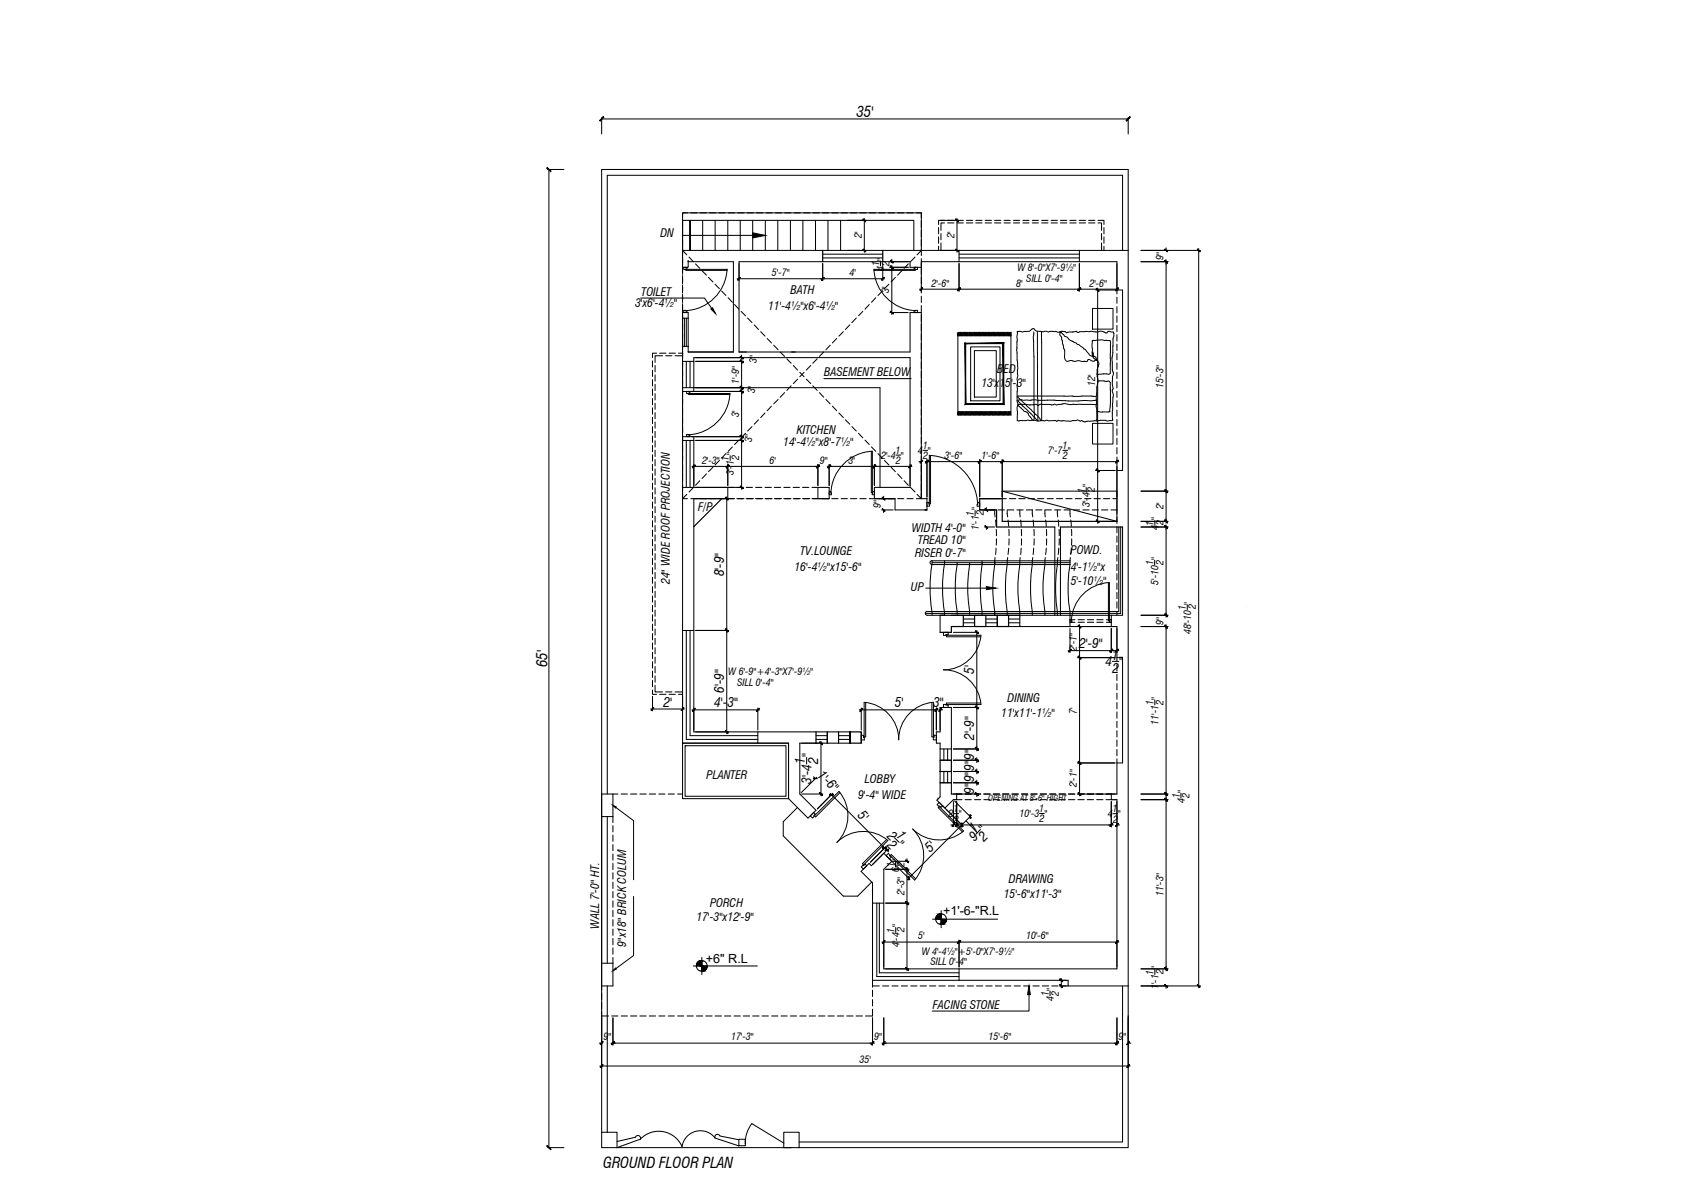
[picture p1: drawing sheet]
<svg xmlns="http://www.w3.org/2000/svg" width="420mm" height="297mm" viewBox="0 0 420 297" stroke-linecap="round" stroke-linejoin="round" font-family="sans-serif">
<defs><g id="words">
<g font-size="3.7">
<text x="212.4" y="29.1">35'</text>
<text x="135.8" y="165.4" transform="rotate(-90 135.8 165.4)">65'</text>
<text x="149.6" y="289.5">GROUND FLOOR PLAN</text>
</g>
<g font-size="3.3">
<text x="179.6" y="142.9" transform="rotate(-90 179.6 142.9)">8'-9&quot;</text>
<text x="267.6" y="160.6">2'-9&quot;</text>
<text x="241.6" y="167.1" transform="rotate(-90 241.6 167.1)">5'</text>
<text x="274.2" y="165.3">4 &quot;</text>
<text x="275.8" y="163.6">1</text>
<text x="275.9" y="166.9">2</text>
<text x="179.6" y="171.8" transform="rotate(-90 179.6 171.8)">6'-9&quot;</text>
<text x="164.5" y="175.2">2'</text>
<text x="177.2" y="175.3">4'-3&quot;</text>
<text x="221.9" y="175.3">5'</text>
<text x="231.4" y="175.3">3&quot;</text>
<text x="241.6" y="183.4" transform="rotate(-90 241.6 183.4)">2'-9&quot;</text>
<text x="199.6" y="189.5" transform="rotate(-90 199.6 189.5)">1</text>
<text x="202.9" y="189.3" transform="rotate(-90 202.9 189.3)">2</text>
<text x="241.6" y="191.2" transform="rotate(-90 241.6 191.2)">9&quot;</text>
<text x="241.6" y="188.4" transform="rotate(-90 241.6 188.4)">9&quot;</text>
<text x="201.3" y="194.3" transform="rotate(-90 201.3 194.3)">3'-4 &quot;</text>
<text x="202.5" y="192.4" transform="rotate(45 202.5 192.4)">1'-6&quot;</text>
<text x="241.6" y="196.8" transform="rotate(-90 241.6 196.8)">9&quot;</text>
<text x="241.6" y="194" transform="rotate(-90 241.6 194)">9&quot;</text>
<text x="212.6" y="202.4" transform="rotate(45 212.6 202.4)">5'</text>
<text x="219.8" y="207.5" transform="rotate(45 219.8 207.5)">2 &quot;</text>
<text x="219.8" y="209.8" transform="rotate(44 219.8 209.8)">2</text>
<text x="222.1" y="207.4" transform="rotate(46 222.1 207.4)">1</text>
<text x="241.7" y="206.6" transform="rotate(-45 241.7 206.6)">1</text>
<text x="241.8" y="208.9" transform="rotate(-46 241.8 208.9)">9</text>
<text x="244.1" y="206.5" transform="rotate(-45 244.1 206.5)">&quot;</text>
<text x="244.1" y="208.8" transform="rotate(-45 244.1 208.8)">2</text>
<text x="230.8" y="211.4" transform="rotate(-45 230.8 211.4)">5'</text>
</g>
<g font-size="3.1">
<text x="233.9" y="226.9">+1'-6-&quot;R.L</text>
<text x="175.1" y="238.9">+6&quot; R.L</text>
</g>
<g font-size="2.9">
<text x="163.8" y="58.8">DN</text>
<text x="157.5" y="76.1">3'x6'-4½&quot;</text>
<text x="159.1" y="73.3">TOILET</text>
<text x="190.5" y="76.9">11'-4½&quot;x6'-4½&quot;</text>
<text x="196" y="72.9">BATH</text>
<text x="204.4" y="93.2">BASEMENT BELOW</text>
<text x="243.4" y="96">13'x15'-3&quot;</text>
<text x="247.3" y="92.6">BED</text>
<text x="197.7" y="107.7">KITCHEN</text>
<text x="194.3" y="110.7">14'-4½&quot;x8'-7½&quot;</text>
<text x="173.1" y="126.6">F/P</text>
<text x="226.2" y="131.9">WIDTH 4'-0&quot;</text>
<text x="198.6" y="137.7">TV.LOUNGE</text>
<text x="227.8" y="134.9">TREAD 10&quot;</text>
<text x="265.5" y="137.4">POWD.</text>
<text x="197.1" y="141.6">16'-4½&quot;x15'-6&quot;</text>
<text x="226.9" y="138.1">RISER 0'-7&quot;</text>
<text x="265.6" y="141.5">4'-1½&quot;x</text>
<text x="166.1" y="144.9" transform="rotate(-90 166.1 144.9)">24&quot; WIDE ROOF PROJECTION</text>
<text x="225.9" y="146.6">UP</text>
<text x="265.6" y="145.1">5'-10½&quot;</text>
<text x="248.3" y="177.9">11'x11'-1½&quot;</text>
<text x="249.9" y="174.1">DINING</text>
<text x="175.3" y="193.1">PLANTER</text>
<text x="214.5" y="194.3">LOBBY</text>
<text x="212.9" y="198.1">9'-4&quot; WIDE</text>
<text x="250.2" y="218.9">DRAWING</text>
<text x="176.1" y="224.8">PORCH</text>
<text x="249" y="222.7">15'-6&quot;x11'-3&quot;</text>
<text x="148.6" y="230.2" transform="rotate(-90 148.6 230.2)">WALL 7'-0&quot; HT.</text>
<text x="172.7" y="228.5">17'-3&quot;x12'-9&quot;</text>
<text x="155.3" y="234.7" transform="rotate(-90 155.3 234.7)">9&quot;x18&quot; BRICK COLUM</text>
<text x="231.4" y="250.2">FACING STONE</text>
</g>
<g font-size="2.5">
<text x="213.8" y="59.1" transform="rotate(-90 213.8 59.1)">2'</text>
<text x="236.8" y="59.1" transform="rotate(-90 236.8 59.1)">2'</text>
<text x="218.1" y="66" transform="rotate(-90 218.1 66)">1</text>
<text x="219.3" y="64.7" transform="rotate(-90 219.3 64.7)">&quot;</text>
<text x="220.6" y="65.9" transform="rotate(-90 220.6 65.9)">2</text>
<text x="288.5" y="64.5" transform="rotate(-90 288.5 64.5)">9&quot;</text>
<text x="191.5" y="68.4">5'-7&quot;</text>
<text x="210.7" y="68.5">4'</text>
<text x="219.3" y="67.2" transform="rotate(-90 219.3 67.2)">4</text>
<text x="231.1" y="71.1">2'-6&quot;</text>
<text x="252" y="71.1">8'</text>
<text x="252.3" y="67.3">W 8'-0&quot;X7'-9½&quot;</text>
<text x="254.6" y="70">SILL 0'-4&quot;</text>
<text x="270.2" y="71.1">2'-6&quot;</text>
<text x="220.6" y="72.7" transform="rotate(-90 220.6 72.7)">3'</text>
<text x="183.3" y="95.2" transform="rotate(-90 183.3 95.2)">1'-9&quot;</text>
<text x="187.7" y="90.1" transform="rotate(-90 187.7 90.1)">3&quot;</text>
<text x="271.6" y="95.8" transform="rotate(-90 271.6 95.8)">12'</text>
<text x="187.3" y="97.6" transform="rotate(-90 187.3 97.6)">3&quot;</text>
<text x="288.5" y="96.3" transform="rotate(-90 288.5 96.3)">15'-3&quot;</text>
<text x="183.3" y="103.4" transform="rotate(-90 183.3 103.4)">3'</text>
<text x="186.6" y="109.7" transform="rotate(-90 186.6 109.7)">3&quot;</text>
<text x="218.5" y="113.8">2'-4 &quot;</text>
<text x="222.1" y="112.6">1</text>
<text x="227.7" y="112.6">4</text>
<text x="228.9" y="111.4">1</text>
<text x="228.9" y="113.8">2</text>
<text x="230.2" y="112.6">&quot;</text>
<text x="234.3" y="113.8">3'-6&quot;</text>
<text x="243.5" y="113.8">1'-6&quot;</text>
<text x="259.9" y="112.6">7'-7 &quot;</text>
<text x="263.5" y="111.4">1</text>
<text x="263.7" y="113.8">2</text>
<text x="174.1" y="115">2'-3&quot;</text>
<text x="180.8" y="114.2" transform="rotate(-90 180.8 114.2)">1</text>
<text x="182" y="117.8" transform="rotate(-90 182 117.8)">3'-1 &quot;</text>
<text x="183.3" y="114.1" transform="rotate(-90 183.3 114.1)">2</text>
<text x="190.9" y="115">6'</text>
<text x="203.3" y="115">9&quot;</text>
<text x="210.5" y="115">3'</text>
<text x="222.2" y="115">2</text>
<text x="269.1" y="122.1" transform="rotate(-90 269.1 122.1)">1</text>
<text x="270.3" y="125.8" transform="rotate(-90 270.3 125.8)">3'-4</text>
<text x="270.3" y="120.8" transform="rotate(-90 270.3 120.8)">&quot;</text>
<text x="271.6" y="122" transform="rotate(-90 271.6 122)">2</text>
<text x="218.5" y="126" transform="rotate(-90 218.5 126)">9&quot;</text>
<text x="241.6" y="127.9" transform="rotate(-90 241.6 127.9)">1</text>
<text x="242.8" y="131.5" transform="rotate(-90 242.8 131.5)">1'-1 &quot;</text>
<text x="244" y="127.8" transform="rotate(-90 244 127.8)">2</text>
<text x="286.1" y="130.3" transform="rotate(-90 286.1 130.3)">1</text>
<text x="287.4" y="131.5" transform="rotate(-90 287.4 131.5)">4</text>
<text x="287.4" y="129" transform="rotate(-90 287.4 129)">&quot;</text>
<text x="288.6" y="130.2" transform="rotate(-90 288.6 130.2)">2</text>
<text x="288.6" y="126.3" transform="rotate(-90 288.6 126.3)">2'</text>
<text x="286.1" y="140.2" transform="rotate(-90 286.1 140.2)">1</text>
<text x="288.5" y="140.1" transform="rotate(-90 288.5 140.1)">2</text>
<text x="287.3" y="145" transform="rotate(-90 287.3 145)">5'-10 &quot;</text>
<text x="288.5" y="154.9" transform="rotate(-90 288.5 154.9)">9&quot;</text>
<text x="294.1" y="151.2" transform="rotate(-90 294.1 151.2)">1</text>
<text x="296.6" y="151.1" transform="rotate(-90 296.6 151.1)">2</text>
<text x="267.1" y="161.4" transform="rotate(-90 267.1 161.4)">2'-1&quot;</text>
<text x="295.4" y="157.3" transform="rotate(-90 295.4 157.3)">48'-10 &quot;</text>
<text x="180.6" y="167.3">W 6'-9&quot;+4'-3&quot;X7'-9½&quot;</text>
<text x="182.8" y="170">SILL 0'-4&quot;</text>
<text x="267.1" y="177" transform="rotate(-90 267.1 177)">7'</text>
<text x="286.1" y="174.8" transform="rotate(-90 286.1 174.8)">1</text>
<text x="287.4" y="179.7" transform="rotate(-90 287.4 179.7)">11'-1 &quot;</text>
<text x="288.6" y="174.7" transform="rotate(-90 288.6 174.7)">2</text>
<text x="267.1" y="195.2" transform="rotate(-90 267.1 195.2)">2'-1&quot;</text>
<text x="292.6" y="197.9" transform="rotate(-90 292.6 197.9)">1</text>
<text x="295.1" y="197.9" transform="rotate(-90 295.1 197.9)">2</text>
<text x="235.3" y="202.7">2</text>
<text x="236.5" y="201.5">1</text>
<text x="236.6" y="203.9">2</text>
<text x="237.8" y="202.7">&quot;</text>
<text x="252.9" y="202.6">10'-3 &quot;</text>
<text x="257.8" y="201.4">1</text>
<text x="257.9" y="203.9">2</text>
<text x="274.7" y="202.7">4</text>
<text x="275.9" y="201.5">1</text>
<text x="276.1" y="203.9">2</text>
<text x="277.2" y="202.7">&quot;</text>
<text x="293.8" y="199.1" transform="rotate(-90 293.8 199.1)">4 &quot;</text>
<text x="221.8" y="215" transform="rotate(-90 221.8 215)">1</text>
<text x="223.1" y="213.6" transform="rotate(-90 223.1 213.6)">&quot;</text>
<text x="224.3" y="214.9" transform="rotate(-90 224.3 214.9)">2</text>
<text x="223.1" y="216.1" transform="rotate(-90 223.1 216.1)">6</text>
<text x="224.3" y="221.9" transform="rotate(-90 224.3 221.9)">2'-3&quot;</text>
<text x="288.5" y="222.2" transform="rotate(-90 288.5 222.2)">11'-3&quot;</text>
<text x="221.9" y="231.3" transform="rotate(-90 221.9 231.3)">1</text>
<text x="224.4" y="231.2" transform="rotate(-90 224.4 231.2)">2</text>
<text x="227.8" y="232.9">5'</text>
<text x="254.5" y="232.9">10'-6&quot;</text>
<text x="223.1" y="234.9" transform="rotate(-90 223.1 234.9)">4'-4 &quot;</text>
<text x="228.6" y="236.7">W 4'-4½&quot;+5'-0&quot;X7'-9½&quot;</text>
<text x="230.8" y="239.4">SILL 0'-4&quot;</text>
<text x="286.1" y="241.7" transform="rotate(-90 286.1 241.7)">1</text>
<text x="287.4" y="245.3" transform="rotate(-90 287.4 245.3)">1'-1 &quot;</text>
<text x="288.6" y="241.6" transform="rotate(-90 288.6 241.6)">2</text>
<text x="260.1" y="247" transform="rotate(-90 260.1 247)">1</text>
<text x="261.4" y="248.1" transform="rotate(-90 261.4 248.1)">4 &quot;</text>
<text x="262.6" y="246.9" transform="rotate(-90 262.6 246.9)">2</text>
<text x="149.7" y="258">9&quot;</text>
<text x="181.3" y="258">17'-3&quot;</text>
<text x="216.8" y="258">9&quot;</text>
<text x="245.2" y="258">15'-6&quot;</text>
<text x="277.5" y="258">9&quot;</text>
<text x="213.1" y="263.6">35'</text>
</g>
<text font-size="2.1" x="245.1" y="198.5">OPENING AT 8'-6&quot; HIGHT</text>
</g></defs>
<!-- layer: WIN -->
<g fill="none" stroke="#000" stroke-width=".25">
<path d="M169.3 54.6v7.5M169.3 58.4h17.4M171.2 54.6v7.5v-7.5M174.3 54.6v7.5M177.4 54.6v7.5M180.5 54.6v7.5M183.6 54.6v7.5M186.7 54.6v7.5M189.8 54.6v7.5M192.9 54.6v7.5M196 54.6v7.5M199.1 54.6v7.5"/>
<path d="M202.3 54.6v7.5M205.4 54.6v7.5M208.5 54.6v7.5M158.9 73.9h15.8l1.8 2.6M169.3 78.9v7M169.8 78.9v7M170.2 78.9v7M170.7 78.9v7M204 62.1h14.9M204 63h14.9M204 64h14.9M204 64.9h14.9"/>
<path d="M226.7 62.1v-7.5h-57.4v-1.8h59.2v9.3M237.9 62.1h29.8M237.9 63h29.8M237.9 64h29.8M237.9 64.9h29.8M278.4 62.1v-18.6h-127.8v153.4M279.8 62.1v-20.1h-130.6v238.8M169.3 89.6v6.5M169.3 97.1v11.2M170.2 89.6v6.5M171.2 89.6v6.5M172.1 89.6v6.5"/>
<path d="M169.3 109.2v11.6M170.2 109.2v11.6M171.2 109.2v11.6M172.1 109.2v11.6M231.1 139.9a41.4 41.4 0 0 0 .1 12.7M231.2 139a.49 .49 0 0 0-.5 .5 .49 .49 0 0 0 .5 .5M231.2 140v-.9h34.2v.9M231.2 139.5h34.2M231.2 140h34.2M234.2 140a41.2 41.2 0 0 0 .1 12.6M234.3 139.1v.9M237.4 139.5v.5a35.2 35.2 0 0 0 0 11.6v1"/>
<path d="M240.5 139.5v.5a35.2 35.2 0 0 0 0 11.6v1M243.6 139.1v.9a46.3 46.3 0 0 0 0 12.6M246.7 139.1v.9a35.2 35.2 0 0 0 0 11.6v1M248.6 123.6v-1.8l28.4 7.5M248.6 121.8h28.4M249.8 139.1v.9a46.3 46.3 0 0 0 0 12.6M252.9 139.1v.9a35.2 35.2 0 0 0 0 11.6v1h-16.9M256 139.1v.9a46.3 46.3 0 0 0 0 12.6M259.2 139.1v.9a35.2 35.2 0 0 0 0 11.6v1M262.3 139.1v.9a46.3 46.3 0 0 0 0 12.6M265.4 140a35.2 35.2 0 0 0 0 11.6v1h10.2M277.5 130.7v20.9h-47.5a.49 .49 0 0 0-.5 .5 .49 .49 0 0 0 .5 .5h3.2"/>
<path d="M278 130.7v21.4h-48.5M169.3 156.3v28M170.2 156.3v27h17.8M171.2 156.3v26.1h16.8M172.1 156.3v25.2h15.9M229.6 145.8h15M238.9 155.3h2.8M238.9 153.5h2.8M238.9 154.4h2.8M244.5 155.3h2.9M244.5 153.5h2.9M244.5 154.4h2.9"/>
<path d="M250.1 155.3h2.8M250.1 153.5h2.8M250.1 154.4h2.8M265.4 155.3h10.2M169.3 184.3h26.3v13.7h-26.3zM169.3 184.3h18.7M169.9 184.9h25v12.5h-25zM202.4 182.4h2.8M202.4 181.5h2.8M202.4 183.3h2.8M202.4 184.3h2.8M208 182.4h2.8"/>
<path d="M208 181.5h2.8M208 183.3h2.8M208 184.3h2.8M233.2 185.7v2.8M233.2 191.3v2.8M234.1 185.7v2.8M234.1 191.3v2.8M235 185.7v2.8M235 191.3v2.8M236 185.7v2.8M236 191.3v2.8M150.6 202.5v36.3"/>
<path d="M197.8 200.2l-3.5 3.5v3.5l14.9 15h3.5l3.5-3.5M150.6 244.5v36.3M216.4 243.1h21.5M217.5 242.1h20.4M218.1 241.2h19.8M219.2 240.2h18.7M278.4 244.5v38.7h-80.2M279.8 244.5v40.1h-81.6M186.5 278.6l-1.1 2-.4 1.4-.2 1.5M186.5 278.6l7.9 4.8M158.8 282.4a.66 .66 0 0 0-.3-.8 .66 .66 0 0 0-.9 .4l-4.6 1M158.9 282.4l-5.9 2.2h41.4"/>
<path d="M177.4 282.2a4.6 4.6 0 0 0-4.8-1.7 4.6 4.6 0 0 0-3.4 3.8 6.3 6.3 0 0 0-10.4-1.9M177.4 282.2l5.9 1.9M178.6 281.7a.66 .66 0 0 0-.9-.4 .66 .66 0 0 0-.4 .9M178.6 281.7l4.7 .9"/>
</g>
<!-- layer: WALL -->
<g fill="none" stroke="#000" stroke-width=".25">
<path d="M169.3 54.6v11.7h1.4v-1.4M169.3 62.1h34.7M169.3 77.5h1.4v1.4h-1.4zM170.7 64.9h11.2v22.4h-11.2v-1.4h-1.4v3.7h2.8v-.9h53.6v32.1h-8.8v2.8h5.1v2.8h7.9h-.5M170.7 64.9h.1M204 64.9h-20.7v22.4h42.4v-9.8h2.8v46.1h1.4M218.9 62.1h19v2.8h-9.4v1.4h-2.8v-1.4h-6.8M169.3 96.1h2.8v1h-2.8zM169.3 108.3h2.8v.9h-2.8zM169.3 120.8h11.2v2.8h-8.4v32.7h-2.8zM202.9 120.8h2.8v2.8h-2.8zM229.4 126.4h.1"/>
<path d="M229.9 123.6h.1M229.9 123.6v2.8M261.6 130.7v21.9M263 130.7v21.9M277 129.3v-12.6h1.4v-44.8h-1.4v-7h-9.3v-2.8h12.1v182.4h-14.9v-1.4h-27v-2.9h39.1v-41.9M278.4 130.7v21.9h-2.8v2.7h1.4v7.8h1.4v26.1h-1.4v7.7M233.2 152.6v4.2M247.4 152.6v2.7M250.1 152.6v2.7M252.9 152.6h12.5v2.7h-12.5zM233.2 175.4h2.8v10.3h-2.8v-1.4h-1v-2.8h1zM149.2 196.9h2.8v5.6h-2.8z"/>
<path d="M202.4 181.5h-14.4v2.8h7.6v13.7l4.8 4.8 2-1.9-4-4v-12.6h4M208 181.5h-2.8v2.8h2.8M210.8 181.5v2.8M213.6 181.5v2.8M232.7 198.1h.1M233.2 188.5h2.8M233.2 191.3h2.8M236 196.9v-2.8h-2.8v3.5l-.8 .8 2 1.9 2.1-2M237.3 196.9v1.4M275.6 196.9v1.4M213.6 216.1l2-2 .5 .6 3.1-3.1 2 2-2 1.9v8.4h-2.8v-5zM149.2 238.8h2.8v5.7h-2.8z"/>
<path d="M149.2 280.7h3.8v3.9h-3.8zM183.3 282.5h1.6v1.6h-1.6zM194.4 280.7h3.8v3.9h-3.8zM194.4 284.6h1.9"/>
</g>
<!-- layer: FIXTURE -->
<g fill="none" stroke="#000" stroke-width=".25">
<path d="M271 76.5h5.1v5.1h-5.1zM172.1 96.1h46.2v24.7M252.3 99.3l5.1 5h-.1M252.3 98.3l6.1 6M252.3 98.2l19.5 .1M252.4 99.3l.6-.2 1 .2 2.3-.2 1.4 .2M256.4 82.3l-.1 1.6 .2 18.4-.1 1.9-.3-.1-1-1.2a1.08 1.08 0 0 0-1.1-.9l-1.5-1.6M257.3 82.2l.1 22.1M257.6 99.3l3.9-.1 3.5 .2 6.9-.1M258.3 82.2l.1 22.1M270.9 88l.1-.8 .3 1.2 .5 .1 .1 .9-.1-.3-.9-.8a1.45 1.45 0 0 1-1.2-.9 10.9 10.9 0 0 0-4.1-3l-.9-.8-.7-.2-.2-.4-.9-.8a.99 .99 0 0 0 .3 1.2l.6 2.7a2.87 2.87 0 0 1 .2 2.4 .85 .85 0 0 0 .4 1 .85 .85 0 0 0 1-.1l1 .2 1.4-.2 .6 .2h1h.3l.1-.5h.4l.9 .5 .9-.5a1.52 1.52 0 0 1 .2 2.3 4.1 4.1 0 0 0 .1 2.7l-.4 4.2 .1 6M270.9 88.4v-4l2.2-.1 2.2 .1 .2 .7-.1 7.5-.4 .2h-2.9"/>
<path d="M272.3 94.6l2.7-.1 .4 .3v5.1l-.1 2.2h-3.3M252.4 100.3l3.8 .1a.95 .95 0 0 1 1.3 .2 1.38 1.38 0 0 1 1.3-.3l2.1 .1 .6-.2 .6 .2a5.2 5.2 0 0 1 3.6-.1h6.3M252.5 100.4l-.2-1v-5.6l.2-.7-.4-6.2 .2-4.7h3l.7-.7h.5a2.29 2.29 0 0 0 1.9 .7l.3 .1a1.23 1.23 0 0 1 1.4 0l.3-.1h1.5a1.77 1.77 0 0 0 1.7 0h.6l.3 .3 2.5-.4 .2 .3 .3 .1 .3-.3h1.6l3.1 .1a1.5 1.5 0 0 1 1.7 .2h.3a.77 .77 0 0 1 1.3-.2h.3a1.83 1.83 0 0 1 0 1.7l-.3 5.5a4.7 4.7 0 0 0 .3 2.8l.1 .3a7.1 7.1 0 0 0-.1 3.8 1.29 1.29 0 0 0 0 1.5l-.2 2.2v4.1M252.5 100.4l-.2 .6v3.3M271 105h5.1v5.1h-5.1zM276.1 104.1l-.3 .2-1.3 .1a2.95 2.95 0 0 0-2.3 0l-.7-.1-1.9 .2a1.06 1.06 0 0 1-1.3-.2l-.4 .2a1 1 0 0 0-1.3-.2l-1.3 .2-2.8-.3-.4 .3-.3-.2-2.4-.1-.3 .2h-1.7a2.59 2.59 0 0 0-1.9-.1l-.7-.1-2.5 .1"/>
</g>
<!-- layer: GF-TEXT -->
<g fill="none" stroke="#000" stroke-width=".25">
<path d="M169.3 54.8v1.5M169.3 57.1v1.6M169.3 59.5v1.5M170.5 52.8h-1.2v1.2M171.3 52.8h1.6M173.7 52.8h1.5M176 52.8h1.5M178.3 52.8h1.6M180.6 52.8h1.6M183 52.8h1.5M185.3 52.8h1.6M187.6 52.8h1.6"/>
<path d="M190 52.8h1.5M192.3 52.8h1.5M194.6 52.8h1.6M197 52.8h1.5M199.3 52.8h1.6M201.6 52.8h1.6M204 52.8h1.5M206.3 52.8h1.6M208.6 52.8h1.6M210.9 52.8h1.6M213.3 52.8h1.5M215.6 52.8h1.6"/>
<path d="M218 52.8h1.5M220.3 52.8h1.5M222.6 52.8h1.6M225 52.8h1.5M227.3 52.8h1.2v1.2M228.5 54.8v1.5M228.5 57.1v1.6M228.5 59.5v1.5M232.8 56.4v1.6M232.8 58.7v1.6M233.4 57.9v1.6M234.3 55.3h-.9v1.8"/>
<path d="M234.3 54.6h-1.5v1.1M235 55.3h1.6M235 54.6h1.6M237.4 55.3h1.5M237.4 54.6h1.5M239.7 55.3h1.6M239.7 54.6h1.6M242 55.3h1.6M242 54.6h1.6M244.3 55.3h1.6M244.3 54.6h1.6M246.7 55.3h1.5"/>
<path d="M246.7 54.6h1.5M249 55.3h1.6M249 54.6h1.6M251.4 55.3h1.5M251.4 54.6h1.5M253.7 55.3h1.5M253.7 54.6h1.5M256 55.3h1.6M256 54.6h1.6M258.4 55.3h1.5M258.4 54.6h1.5M260.7 55.3h1.6"/>
<path d="M260.7 54.6h1.6M263 55.3h1.6M263 54.6h1.6M265.3 55.3h1.6M265.3 54.6h1.6M267.7 55.3h1.5M267.7 54.6h1.5M270 55.3h1.6M270 54.6h1.6M272.3 55.3h.9v1.8M272.3 54.6h1.5v1.1M273.2 57.9v1.6"/>
<path d="M273.8 56.4v1.6M273.8 58.7v1.6M169.3 61.8v1.6M169.3 63.7v2M169.3 66v2M169.3 68.3v2M169.3 70.6v2.1M169.3 73v2M169.3 75.3v2M169.3 77.6v2.1M169.3 80v2M169.3 62.1l1 1.1"/>
<path d="M170.9 63.7l1.1 1.2M172.5 65.4l1.1 1.1M174.1 67.1l1.1 1.1M175.7 68.8l1.1 1.1M177.3 70.5l1.1 1.1M179 72.2l1 1.1M180.6 73.8l1.1 1.2M182.2 75.5l1.1 1.2M183.8 77.2l1.1 1.1M185.4 78.9l1.1 1.1M212.4 78.9l-1.1 1.1M214 77.2l-1.1 1.1"/>
<path d="M215.6 75.5l-1.1 1.2M217.2 73.8l-1 1.2M218.9 72.2l-1.1 1.1M220.5 70.5l-1.1 1.1M222.1 68.8l-1.1 1.1M223.7 67.1l-1.1 1.1M225.3 65.4l-1.1 1.1M226.9 63.7l-1.1 1.2M228.5 61.8v1.6M228.5 64.1v1.6M228.5 66.4v1.6M228.5 68.8v1.5"/>
<path d="M228.5 71.1v1.6M228.5 73.4v1.6M228.5 75.8v1.5M228.5 78.1v1.6M228.5 62.1l-1 1.1M232.8 61.1v1M233.4 60.2v1.9M273.2 60.2v1.9M273.8 61.1v1M277 71.9v1M277 73.7v1.5M277 76v1.6"/>
<path d="M277 78.3v1.6M161.8 89.5v1.5M161.8 91.8v1.5M161.8 94.1v1.6M161.8 96.5v1.5M161.8 98.8v1.6M162.5 90.6v1.6M162.5 92.9v1.6M162.5 95.3v1.5M162.5 97.6v1.6M162.5 100v1.5M162.9 87.6h-1.1v1.1"/>
<path d="M163.6 87.6h1.6M164.3 88.2h-1.8v1.7M165.1 88.2h1.6M165.9 87.6h1.6M167.4 88.2h1.9M168.3 87.6h1M169.3 82.3v2M169.3 84.7v1.9M169.3 87v2M169.3 89.3v2M169.3 91.6v2.1M169.3 94v2"/>
<path d="M169.3 96.3v2M169.3 98.6v2.1M187.1 80.5l1 1.2M188.7 82.2l1 1.1M190.3 83.9l1 1.1M191.9 85.6l1.1 1.1M193 99l-1.1 1.1M193.5 87.3l1.1 1.1M194.6 97.4l-1.1 1.1M195.2 89l1 1.1M196.2 95.7l-1 1.1M196.8 90.6l1 1.2"/>
<path d="M197.8 94l-1 1.1M198.4 92.3l1 1.1M199.4 92.3l-1 1.1M200 94l1.1 1.1M201.1 90.6l-1.1 1.2M201.6 95.7l1.1 1.1M202.7 89l-1.1 1.1M203.2 97.4l1.1 1.1M204.3 87.3l-1.1 1.1M204.9 99l1 1.1M205.9 85.6l-1 1.1M207.5 83.9l-1 1.1"/>
<path d="M209.2 82.2l-1.1 1.1M210.8 80.5l-1.1 1.2M228.5 80.4v1.6M228.5 82.8v1.5M228.5 85.1v1.5M228.5 87.4v1.6M228.5 89.8v1.5M228.5 92.1v1.6M228.5 94.4v1.6M228.5 96.8v1.5M228.5 99.1v1.6M277 80.7v1.5"/>
<path d="M277 83v1.6M277 85.3v1.6M277 87.7v1.5M277 90v1.6M277 92.3v1.6M277 94.6v1.6M277 97v1.5M277 99.3v1.6M161.8 101.1v1.6M161.8 103.4v1.6M161.8 105.8v1.5M161.8 108.1v1.6"/>
<path d="M161.8 110.4v1.6M161.8 112.8v1.5M161.8 115.1v1.6M161.8 117.5v1.5M161.8 119.8v1.5M162.5 102.3v1.5M162.5 104.6v1.6M162.5 107v1.5M162.5 109.3v1.6M162.5 111.6v1.6M162.5 113.9v1.6M162.5 116.3v1.5"/>
<path d="M162.5 118.6v1.6M169.3 101v2M169.3 103.3v2M169.3 105.6v2M169.3 107.9v2.1M169.3 110.3v2M169.3 112.6v2M169.3 115v2M169.3 117.3v2M173.6 119.2l-1.1 1.1M175.2 117.5l-1.1 1.1M176.8 115.9l-1.1 1.1"/>
<path d="M178.4 114.2l-1.1 1.1M180 112.5l-1 1.1M181.7 110.8l-1.1 1.1M183.3 109.1l-1.1 1.1M184.9 107.4l-1.1 1.2M186.5 105.8l-1.1 1.1M188.1 104.1l-1 1.1M189.7 102.4l-1 1.1M191.3 100.7l-1 1.1M206.5 100.7l1 1.1M208.1 102.4l1.1 1.1M209.7 104.1l1.1 1.1"/>
<path d="M211.3 105.8l1.1 1.1M212.9 107.4l1.1 1.2M214.5 109.1l1.1 1.1M216.2 110.8l1 1.1M217.8 112.5l1.1 1.1M219.4 114.2l1.1 1.1M221 115.9l1.1 1.1M222.6 117.5l1.1 1.1M224.2 119.2l1.1 1.1M228.5 101.4v1.6M228.5 103.7v1.6M228.5 106.1v1.5"/>
<path d="M228.5 108.4v1.6M228.5 110.8v1.5M228.5 113.1v1.5M228.5 115.4v1.6M228.5 117.8v1.5M277 101.7v1.5M277 104v1.6M277 106.3v1.6M277 108.7v1.5M277 111v1.6M277 113.3v1.6M277 115.6v1.1"/>
<path d="M161.8 122.1v1.6M161.8 124.4v1.6M161.8 126.8v1.5M161.8 129.1v1.6M161.8 131.4v1.6M161.8 133.8v1.5M161.8 136.1v1.6M161.8 138.4v1.6M162.5 120.9v1.6M162.5 123.3v1.5M162.5 125.6v1.6M162.5 128v1.5"/>
<path d="M162.5 130.3v1.5M162.5 132.6v1.5M162.5 134.9v1.6M162.5 137.3v1.5M162.5 139.6v1.6M169.3 122.4v1.2h1.2M169.3 120.1v1.6M170.3 122.6l-1 1M171.3 123.6h1.6M172 120.9l-1.1 1.1M173.7 123.6h1.5M176 123.6h1.5"/>
<path d="M178.3 123.6h1.6M180.5 123.6h1.7M180.5 120.8h1.4M182.8 123.6h1.7M182.8 120.8h1.5M185.1 123.6h1.8M185.1 120.8h1.5M187.4 123.6h1.8M187.4 120.8h1.6M189.7 123.6h1.8M189.7 120.8h1.6M192.1 123.6h1.7"/>
<path d="M192.1 120.8h1.5M194.4 123.6h1.8M194.4 120.8h1.6M196.7 123.6h1.8M196.7 120.8h1.6M199.1 123.6h1.8M199.1 120.8h1.5M201.4 123.6h1.8M201.4 120.8h1.5M204 123.6h1.5M206.3 123.6h1.6M208.6 123.6h1.6"/>
<path d="M210.9 123.6h1.6M213.3 123.6h1.5M215.6 123.6h1.6M218 123.6h1.5M220.3 123.6h1.5M222.6 123.6h1.6M225 123.6h1.5M225.8 120.9l1.1 1.1M227.5 122.6l1 1M228.5 122.4v1.2h-1.2M228.5 120.1v1.6M243 126.4h1.5"/>
<path d="M245.2 126.4h1.6M246.7 126.4l.1 1.8M246.8 138.2l-.1 .9M246.9 128.9l.2 1.6M247.1 135.9l-.2 1.6M247.1 131.3v1.5M247.1 133.6v1.6M247.6 126.4h1.5M248.6 123.6h1M249.8 126.4l.1 1.8M249.9 126.4h1.6M249.9 138.2l-.1 .9"/>
<path d="M250 128.9l.2 1.6M250.2 135.9l-.2 1.6M250.2 131.3l.1 1.5M250.3 133.6l-.1 1.6M250.4 123.6h1.5M252.2 126.4h1.6M252.7 123.6h1.6M252.9 126.4l.1 1.8M253 138.2l-.1 .9M253.2 128.9l.1 1.6M253.3 135.9l-.1 1.6M253.3 131.3l.1 1.5"/>
<path d="M253.4 133.6l-.1 1.6M254.6 126.4h1.5M255 123.6h1.6M256 126.4l.2 1.8M256.2 138.2l-.2 .9M256.2 128.9l.2 1.6M256.4 135.9l-.2 1.6M256.5 131.3v1.5M256.5 133.6v1.6M256.9 126.4h1.5M257.3 123.6h1.6M259.2 138.2v.9"/>
<path d="M259.3 128.9l.2 1.6M259.5 135.9l-.2 1.6M259.5 131.3l.1 1.5M259.6 133.6l-.1 1.6M259.7 123.6h1.5M260.8 126.4h-1.6v1.8M261.6 126.4h1.5M262 123.6h1.6M262.3 126.4v1.8M262.4 138.2l-.1 .9M262.5 128.9l.1 1.6M262.6 135.9l-.1 1.6"/>
<path d="M262.7 131.3v1.5M262.7 133.6v1.6M263.9 126.4h1.5M264.4 123.6h1.5M265.4 126.4l.1 1.8M265.5 138.2l-.1 .9M265.6 128.9l.1 1.6M265.7 135.9l-.1 1.6M265.8 131.3v1.5M265.8 133.6v1.6M266.2 126.4h1.6M266.7 123.6h1.5"/>
<path d="M268.6 126.4h1.5M269 123.6h1.6M270.9 126.4h1.6M271.4 123.6h1.5M273.2 126.4h1.6M273.7 123.6h1.6M275.5 126.4h1.5v1.1M276 123.6h1M277 128.3v1.5M277 130.6v1.5M277 132.9v1.6M277 135.2v1.6"/>
<path d="M277 137.6v1.5M277 139.9v1.6M161.8 140.7v1.6M161.8 143.1v1.5M161.8 145.4v1.6M161.8 147.8v1.5M161.8 150.1v1.6M161.8 152.4v1.6M161.8 154.8v1.5M161.8 157.1v1.6M161.8 159.4v1.6M162.5 141.9v1.6"/>
<path d="M162.5 144.3v1.5M162.5 146.6v1.6M162.5 148.9v1.6M162.5 151.2v1.6M162.5 153.6v1.5M162.5 155.9v1.6M162.5 158.3v1.5M265.4 154.3h1.2M265.4 153.7h1.2M267.4 154.3h1.5M267.4 153.7h1.5M269.7 154.3h1.6"/>
<path d="M269.7 153.7h1.6M272 154.3h1.6M272 153.7h1.6M274.4 154.3h1.2M274.4 153.7h1.2M277 142.2v1.6M277 144.6v1.5M277 146.9v1.5M277 149.2v1.6M277 151.6v1M161.8 171.1v1.1h1.1M161.8 161.7v1.6"/>
<path d="M161.8 164.1v1.5M161.8 166.4v1.6M161.8 168.7v1.6M162.5 169.9v1.7h1.8M162.5 160.6v1.5M162.5 162.9v1.6M162.5 165.3v1.5M162.5 167.6v1.5M163.6 172.2h1.6M165.1 171.6h1.6M165.9 172.2h1.6M167.4 171.6h1.9"/>
<path d="M168.3 172.2h1M277 163.1v1M277 164.8v1.6M277 167.2v1.5M277 169.5v1.6M277 171.9v1.5M277 174.2v1.6M277 176.5v1.6M277 178.8v1.6M152 196.9h1.3M154.1 196.9h1.5M156.4 196.9h1.5"/>
<path d="M158.7 196.9h1.6M161 196.9h1.6M163.4 196.9h1.5M165.7 196.9h1.6M168.1 196.9h1.2M237.3 198.3h1.3M237.3 196.9h1.3M239.4 198.3h1.5M239.4 196.9h1.5M241.7 198.3h1.5M241.7 196.9h1.5M244 198.3h1.6"/>
<path d="M244 196.9h1.6M246.3 198.3h1.6M246.3 196.9h1.6M248.7 198.3h1.5M248.7 196.9h1.5M251 198.3h1.6M251 196.9h1.6M253.4 198.3h1.5M253.4 196.9h1.5M255.7 198.3h1.5M255.7 196.9h1.5M258 198.3h1.5"/>
<path d="M258 196.9h1.5M260.4 198.3h1.5M260.4 196.9h1.5M262.7 198.3h1.5M262.7 196.9h1.5M265 198.3h1.6M265 196.9h1.6M267.3 198.3h1.6M267.3 196.9h1.6M269.7 198.3h1.5M269.7 196.9h1.5M272 198.3h1.6"/>
<path d="M272 196.9h1.6M274.3 198.3h1.3M274.3 196.9h1.3M277 181.2v1.5M277 183.5v1.6M277 185.8v1.6M277 188.2v1M152 202.5v1.4M152 204.7v1.6M152 207v1.6M152 209.4v1.5M152 211.7v1.6"/>
<path d="M152 214.1v1.5M152 216.4v1.6M152 218.7v1.6M152 221.1v1.5M152 223.4v1.5M152 225.7v1.6M152 228v1.6M152 230.4v1.5M152 232.7v1.6M152 235v1.6M152 237.4v1.4M149.2 250.9v1h1.8"/>
<path d="M149.2 244.5v.9M149.2 246.2v1.6M149.2 248.6v1.5M151.7 251.9h1.6M154.1 251.9h1.5M156.4 251.9h1.5M158.7 251.9h1.6M161 251.9h1.6M163.4 251.9h1.5M165.7 251.9h1.6M168.1 251.9h1.5M170.4 251.9h1.6"/>
<path d="M172.7 251.9h1.6M175 251.9h1.6M177.4 251.9h1.5M179.7 251.9h1.6M182 251.9h1.6M184.4 251.9h1.5M186.7 251.9h1.6M189 251.9h1.6M191.4 251.9h1.5M193.7 251.9h1.5M196 251.9h1.6M198.4 251.9h1.5"/>
<path d="M200.7 251.9h1.6M203 251.9h1.6M205.4 251.9h1.5M207.7 251.9h1.6M210 251.9h1.6M212.3 251.9h1.6M216.4 250.2v1.7h-1.7M216.4 243.1v1.7M216.4 245.5v1.6M216.4 247.8v1.6M216.4 244.5h1.7M218.9 244.5h1.5"/>
<path d="M221.2 244.5h1.6M223.6 244.5h1.5M225.9 244.5h1.6M228.2 244.5h1.6M230.5 244.5h1.6M232.9 244.5h1.5M235.2 244.5h1.6M237.5 244.5h1.6M239.9 244.5h1.5M242.2 244.5h1.6M244.5 244.5h1.6M246.9 244.5h1.5"/>
<path d="M249.2 244.5h1.5M251.5 244.5h1.6M253.9 244.5h1.5M256.2 244.5h1.6M258.5 244.5h1.6M260.9 244.5h1.5M263.2 244.5h1.7"/>
</g>
<!-- layer: DIMENSION -->
<path d="M170.7 64.9h.1" fill="none" stroke="#000" stroke-width=".25"/>
<!-- layer: DOOR -->
<g fill="none" stroke="#000" stroke-width=".25">
<path d="M169.6 66.3h.8v.4l-.8 .1zM169.6 76.9l.8 .2v.4h-.8zM180.3 66.8a10.8 10.8 0 0 1-10.3 10.2M180.4 66.8h-10.3v.2h10.3M216.7 67h10.3v-.2h-10.2a10.8 10.8 0 0 0 10.3 10.2M226.7 66.3h.8v.5l-.8-.1zM226.7 77.1l.8-.2v.6h-.8zM170.3 97.1h.8v.4l-.8 .1zM181.1 97.8h-10.3v-.2l10.2-.1a10.8 10.8 0 0 1-10.3 10.3M170.3 107.7l.8 .2v.4h-.8zM216.1 111.9v10.2h.3v-10.2a10.8 10.8 0 0 0-10.3 10.3M230.8 113v11.9h-.3v-12a12.6 12.6 0 0 1 12 12.1"/>
<path d="M205.7 121.9h.4l.1 .8h-.5zM216.5 121.9h.4v.8h-.6zM229.9 124.6h.5l.1 .9h-.6zM242.5 124.6h.5v.9h-.6zM234 156.8h1.2v.5l-1.2 .3zM243.2 157.9h-8.4v-.4h8.5a9.3 9.3 0 0 1-9.3 8.6M265.4 153.6h.3l.2 .7h-.5zM274.9 144.5v9.4h.3v-9.4M275.2 144.4a9.9 9.9 0 0 0-9.5 9.5M275.3 153.6h.3v.7h-.5zM214.3 174.1a9.3 9.3 0 0 1 8.6 9.3 9.3 9.3 0 0 1 8.6-9.3M214.3 174.2v8.5h.4v-8.5"/>
<path d="M231.1 174.2v8.5h.4v-8.5M234 166.1a9.3 9.3 0 0 1 9.3 8.6h-8.5v-.4h8.4M234 174.7l1.2 .1v.6h-1.2zM208.1 196.2l-6.1 6.1 .3 .3 6-6.1M208.1 196.2a9.3 9.3 0 0 1-.5 12.7M213.6 182.3h.6l.2 1.2h-.8zM231.7 182.3h.5v1.2h-.7zM233 199l.8 .8-.4 .4-1-.7zM201.8 201.5l.4 .4-.7 .9-.5-.5zM214 214.5l.2 .2 .4-.5 .4 .5-.8 .8-.6-.5zM219.8 212.2l.5-.6 .7 .9-.4 .5zM219.9 208.1l-6 6.1 .3 .2 6-6"/>
<path d="M220.2 208.4a9.3 9.3 0 0 0-12.7 .5M226.3 205.5a9.3 9.3 0 0 0 12.7 .5l-6-6-.3 .3 6 6M226.4 205.5a9.3 9.3 0 0 1 .5 12.7l-6.1-6 .3-.3 6 6"/>
</g>
<!-- layer: DIM -->
<g fill="none" stroke="#000" stroke-width=".25">
<path d="M149.2 29.2v4M149.2 29.5h130.6M279.8 29.2v4M135.8 42h4.1M136.1 42v242.6M210.2 54.6h4.6M214.4 54.2v8.4M233.3 54.6h4.5M237.4 54.2v8.4M182.8 69.1h36.6M183.3 65.3v4.3M204 65.3v4.3"/>
<path d="M210.2 62.1h4.6M218.4 64.7v1.2M218.9 65.3v4.3M220.7 64.9h4.6M220.7 66.3h4.6M220.7 77.5h4.6M221.2 64.3v.6M221.2 65.8v12.2M228 71.7h49.5M228.5 65.3v6.9M233.3 62.1h4.5M237.9 65.3v6.9"/>
<path d="M267.7 65.3v6.9M271.8 71.9h4.8M272.2 71.4v58.3M277 65.3v6.9M283 64.9h6.7M283 62.1h14.8M289.2 61.5v.6M289.2 64.4v65.3M297.3 61.6v183.3M171.2 97.1h13.2M172.6 96.1h11.8M172.6 89.6h11.8"/>
<path d="M172.6 88.7h11.8M183.9 88v.7M183.9 89.1v32.2M171.6 108.3h12.8M171.6 115.6h31.7M172.1 115.2v5.2M172.6 109.2h11.8M180.5 115.2v5.2M181.1 113v1.2M202.9 115.2v5.2M205.2 115.6h21M205.7 115.2v5.2"/>
<path d="M216.9 115.2v5.2M222.2 112.8h1.2M225.7 115.2v5.2M227.9 114.5h.6M228.5 114v9.2M228.9 111.7h1.2M229.4 114.5h48.1M229.9 114v9.2M243 114v9.2M248.6 114v9.2M263.6 111.7h1.2M271.8 116.7h4.8"/>
<path d="M277 114v9.2M172.6 120.8h11.8M172.6 123.6h8.1M180.3 123.2v58.7M218.7 123.6h2.8M218.7 126.4h2.8M219.2 123v.6M219.2 126.4v.7M241.9 126.6v1.2M244.2 130.7h2.5M244.2 126.4h2.5M244.6 125.8v.6"/>
<path d="M244.6 130.7v.6M269.4 120.9v1.2M271.8 129.3h4.8M283 130.7h6.7M283 129.3h6.7M283 121.8h6.7M286.4 138.9v1.2M286.4 129.1v1.2M289.2 130.2v22.8M172.6 156.3h8.1M236.5 156.8h6.2M242.3 156.3v29.9"/>
<path d="M265.4 155.8v6M267.3 155.3h9.3M267.8 154.9v42.4M275.6 155.8v6M277 155.8v6M283 155.3h6.7M283 152.6h6.7M289.2 154.9v85.8M294.5 149.9v1.3M161.4 175.8h8.4M161.8 172.7v3.6M169.3 172.7v3.6"/>
<path d="M171.6 176h16.8M172.1 175.5v5.5M188 175.5v5.5M213.1 176h19.6M213.6 175.5v5.5M232.2 175.5v5.5M233.2 176h.6M233.2 175.5v5.5M236.5 175.4h6.2M264.9 161.3h12.6M267.3 163.1h9.3M275.9 164h1.6"/>
<path d="M286.4 173.6v1.2M172.6 181.5h8.1M198.8 196.9h5.3M198.8 184.3h5.3M200.1 187.8v1.6M201.8 192.6l.4 .4M202.6 192.7l-3.9 3.8M203.6 183.8v13.5M205.9 196.7l13.9 13.9M206.2 197l.5 .5M206.5 196.7l-3.8 3.9M233.7 199.7l5.2 5.2"/>
<path d="M236.5 196.9h6.2M236.5 185.7h6.2M236.5 188.5h6.2M236.5 191.3h6.2M236.5 194.1h6.2M236.5 198.7v6.3M236.8 198.6l4.2 4.2M237.3 198.7v6.3M242.3 187.9v1.2M242.3 190.7v1.2M242.3 193.4v1.3M242.3 196.9v.6"/>
<path d="M267.3 196.9h9.3M267.3 189.2h9.3M275.6 198.7v6.3M277 198.7v6.3M283 198.3h6.7M283 196.9h6.7M292.9 196.7v1.2M218.9 209.8l.5 .5M219.7 215.5h5.7M219.8 209.9l-3.9 3.9M220 210.8l.4 .4M220.3 210.5l-3.8 3.8"/>
<path d="M220.5 212.9l5.2 5.2M221.7 213.6h3.7M221.9 207.7l1.1 1.2M222.1 213.7v1.2M225 212.9v.7M225 215.1v25.6M235.8 204.5h.7M236.6 201.7h1.1M236.8 204.5h39.3M239.6 203.5l2.8 3M241 202.1l-16 16M243.2 205.7l-1.1 1.1"/>
<path d="M257.8 201.7h1.2M276 201.7h1.2M277 204.5h.7M216.4 223.9v19.2M217.5 223.9v18.2M218.1 223.9v17.3M218.7 233.6h58.8M219.2 223.9v16.3M219.7 223.9h5.7M222.2 230v1.2M237.9 233.1v6.7M277 233.1v6.7"/>
<path d="M148.6 258.6h.6M149.2 251.9v12.9M151.6 258.6h65.3M152 252.4v6.7M216.4 252.4v6.7M218.7 258.6h58.8M219.2 252.4v6.7M219.7 240.2h5.7M260.4 245.7v1.2M262.8 244.5h1.7M262.8 243.1h1.7M263.2 242.6v2.3"/>
<path d="M277 252.4v6.7M279.8 258.6h.7M279.8 251.9v12.9M283 244.5h14.8M283 240.2h6.7M286.4 240.4v1.2M289.2 244.5v.6M148.8 264.3h131.5M135.8 284.6h4.1"/>
</g>
<!-- layer: wall2 -->
<g fill="none" stroke="#000" stroke-width=".3">
<path d="M204 62.1v2.8M218.9 62.1v2.8M196.3 87.3h1M179 123.6l-6.9 7M263 130.7h15.4M277 129.3h-28.4v-5.7h-5.6v2.8h4.2v4.3h14.4M233.2 152.6h5.7v2.7h-2.9v1.5h-2.8M233.3 152.6h1M241.7 152.6h2.8v2.7h-2.8zM247.4 152.6h2.7v2.7h-2.7zM202.4 181.5v2.8M205.2 181.5v2.8"/>
<path d="M208 181.5v2.8M210.8 181.5v2.8h2.8v-2.8h-2.8v2.8M233.2 188.5h2.8v2.8h-2.8zM236 196.9h1.3M236.5 198.3h.8M275.6 198.3h1.4M275.6 196.9h1.4"/>
</g>
<!-- layer: STAIR -->
<path d="M244.6 145.4l2.5 .4-2.5 .4z" fill="#000" stroke="#000" stroke-width=".25"/>
<!-- layer: DIM -->
<g fill="#000" stroke="#000" stroke-width=".25">
<path d="M149.6 28.9l-.8 1.1 1-.9zM149.6 28.9l-.8 1.1-.1-.1z"/>
<path d="M279.3 29.9l.1 .1 .8-1.1zM280.2 28.9l.1 .2-.9 .9z"/>
<path d="M135.6 41.6l1 1 .1-.2zM135.7 41.5l1 .9-1.1-.8z"/>
<path d="M214 54.3l.7 .7zM214 54.3l.7 .6z"/>
<path d="M237 54.3l.7 .7zM237 54.3l.7 .6z"/>
<path d="M183.6 68.8l-.6 .7zM182.9 69.4l.7-.6z"/>
<path d="M203.7 69.4l.6-.6zM204.3 68.8l-.5 .7z"/>
<path d="M204.3 68.8l-.5 .7zM204.3 68.8l-.5 .7z"/>
<path d="M214.1 61.8l.6 .6zM214 61.8l.7 .6z"/>
<path d="M218.6 69.4l.6-.6zM219.2 68.8l-.5 .7z"/>
<path d="M220.9 64.5l.6 .7zM220.9 64.6l.6 .6z"/>
<path d="M220.9 77.2l.6 .6zM220.9 77.2l.6 .6z"/>
<path d="M220.9 66l.6 .6zM220.9 66l.6 .6z"/>
<path d="M220.9 66l.6 .6zM220.9 66l.6 .6z"/>
<path d="M228.8 71.4l-.5 .7zM228.8 71.4l-.5 .7z"/>
<path d="M237.1 61.8l.6 .6zM237 61.8l.7 .6z"/>
<path d="M237.5 72l.6-.6zM238.1 71.4l-.5 .7z"/>
<path d="M238.1 71.4l-.5 .7zM238.1 71.4l-.5 .7z"/>
<path d="M267.3 72l.7-.6zM268 71.4l-.6 .7z"/>
<path d="M268 71.4l-.6 .7zM268 71.4l-.6 .7z"/>
<path d="M271.9 71.6l.6 .6zM271.9 71.5l.7 .7z"/>
<path d="M276.7 72l.6-.6zM277.3 71.4l-.6 .7z"/>
<path d="M288.9 61.8l.7 .6zM288.9 61.8l.7 .6z"/>
<path d="M288.9 64.6l.7 .6zM288.9 64.6l.7 .6z"/>
<path d="M288.9 64.6l.7 .6zM288.9 64.6l.7 .6z"/>
<path d="M297 61.8l.6 .6zM297 61.8l.6 .6z"/>
<path d="M183.6 95.9l.7 .5zM183.6 95.9l.7 .5z"/>
<path d="M183.6 95.9l.7 .5zM183.6 95.9l.7 .5z"/>
<path d="M183.6 88.4l.7 .6zM183.6 88.4l.7 .6z"/>
<path d="M183.6 96.8l.7 .6zM183.6 96.8l.7 .6z"/>
<path d="M183.6 96.8l.7 .6zM183.6 96.8l.7 .6z"/>
<path d="M183.6 89.4l.7 .5zM183.6 89.4l.7 .5z"/>
<path d="M183.6 89.4l.7 .5zM183.6 89.4l.7 .5z"/>
<path d="M172.4 115.3l-.6 .7zM172.4 115.3l-.6 .7z"/>
<path d="M180.1 115.9l.7-.6zM180.8 115.3l-.6 .7z"/>
<path d="M180.8 115.3l-.6 .7zM180.8 115.3l-.6 .7z"/>
<path d="M183.6 108l.7 .5zM183.6 108l.7 .5z"/>
<path d="M183.6 108l.7 .5zM183.6 108l.7 .5z"/>
<path d="M183.6 108.9l.7 .6zM183.6 108.9l.7 .6z"/>
<path d="M183.6 108.9l.7 .6zM183.6 108.9l.7 .6z"/>
<path d="M202.5 115.9l.7-.6zM203.2 115.3l-.6 .7z"/>
<path d="M202.5 115.9l.7-.6zM203.2 115.3l-.6 .7z"/>
<path d="M206 115.3l-.6 .7zM206 115.3l-.6 .7z"/>
<path d="M206 115.3l-.6 .7zM206 115.3l-.6 .7z"/>
<path d="M217.1 115.3l-.5 .7zM217.1 115.3l-.5 .7z"/>
<path d="M217.1 115.3l-.5 .7zM217.1 115.3l-.5 .7z"/>
<path d="M225.4 115.9l.6-.6zM226 115.3l-.5 .7z"/>
<path d="M228.2 114.8l.6-.7zM228.8 114.1l-.5 .7z"/>
<path d="M230.2 114.1l-.5 .7zM230.2 114.1l-.6 .7z"/>
<path d="M230.2 114.1l-.5 .7zM230.2 114.1l-.6 .7z"/>
<path d="M243.2 114.1l-.5 .7zM243.2 114.1l-.5 .7z"/>
<path d="M243.2 114.1l-.5 .7zM243.2 114.1l-.5 .7z"/>
<path d="M248.2 114.8l.7-.7zM248.9 114.1l-.6 .7z"/>
<path d="M248.9 114.1l-.6 .7zM248.9 114.1l-.6 .7z"/>
<path d="M271.9 116.3l.7 .7zM271.9 116.4l.7 .6z"/>
<path d="M271.9 116.4l.7 .6zM271.9 116.3l.7 .7z"/>
<path d="M276.7 114.8l.6-.7zM277.3 114.1l-.6 .7z"/>
<path d="M179.9 123.4l.7 .5zM180 123.3l.6 .6z"/>
<path d="M183.7 120.5l.6 .6zM183.6 120.6l.7 .5z"/>
<path d="M218.9 123.3l.6 .6zM218.8 123.4l.7 .5z"/>
<path d="M218.8 126.2l.7 .5zM218.9 126.1l.6 .6z"/>
<path d="M244.3 126.1l.7 .6zM244.3 126.2l.6 .6z"/>
<path d="M244.3 130.4l.6 .6zM244.3 130.3l.7 .6z"/>
<path d="M271.9 128.9l.7 .6zM271.9 129l.6 .6z"/>
<path d="M289 128.9l.6 .6zM288.9 129l.6 .6z"/>
<path d="M289 128.9l.6 .6zM288.9 129l.6 .6z"/>
<path d="M288.9 121.5l.7 .6zM288.9 121.5l.7 .6z"/>
<path d="M288.9 130.4l.6 .6zM288.9 130.4l.7 .5z"/>
<path d="M288.9 130.4l.6 .6zM288.9 130.4l.7 .5z"/>
<path d="M288.9 121.5l.7 .6zM288.9 121.5l.7 .6z"/>
<path d="M180 155.9l.6 .7zM179.9 156l.7 .6z"/>
<path d="M179.9 156l.7 .6zM180 155.9l.6 .7z"/>
<path d="M241.9 156.5l.8 .5zM242 156.4l.7 .6z"/>
<path d="M267.4 155.1l.7 .5zM267.5 155l.6 .6z"/>
<path d="M288.9 152.3l.7 .6zM288.9 152.3l.7 .6z"/>
<path d="M288.9 152.3l.7 .6zM288.9 152.3l.7 .6z"/>
<path d="M288.9 155.1l.6 .6zM288.9 155.1l.7 .5z"/>
<path d="M288.9 155.1l.6 .6zM288.9 155.1l.7 .5z"/>
<path d="M162.1 175.5l-.6 .6zM162.1 175.5l-.6 .6z"/>
<path d="M169 176.1l.6-.6zM169.6 175.5l-.6 .6z"/>
<path d="M172.4 175.7l-.6 .7zM172.4 175.7l-.6 .7z"/>
<path d="M187.6 176.3l.7-.6zM188.3 175.7l-.6 .7z"/>
<path d="M213.9 175.7l-.6 .7zM213.9 175.7l-.6 .7z"/>
<path d="M231.9 176.3l.6-.6zM232.5 175.7l-.5 .7z"/>
<path d="M231.9 176.3l.6-.6zM232.5 175.7l-.5 .7z"/>
<path d="M233.5 175.7l-.6 .7zM233.5 175.7l-.6 .7z"/>
<path d="M242 175.1l.7 .6zM241.9 175.2l.8 .5z"/>
<path d="M241.9 175.2l.8 .5zM241.9 175.2l.8 .5z"/>
<path d="M265.6 161l-.5 .7zM265.6 161l-.6 .6z"/>
<path d="M267.5 162.7l.6 .7zM267.4 162.8l.7 .6z"/>
<path d="M267.4 162.8l.7 .6zM267.5 162.7l.6 .7z"/>
<path d="M275.9 161l-.6 .7zM275.9 161l-.6 .7z"/>
<path d="M275.9 161l-.6 .7zM275.9 161l-.6 .7z"/>
<path d="M276.7 161.6l.6-.6zM277.3 161l-.6 .7z"/>
<path d="M180 181.1l.6 .7zM179.9 181.2l.7 .6z"/>
<path d="M201.8 193h.8zM201.8 193.1l.8-.1z"/>
<path d="M203.3 196.6l.7 .6zM203.3 196.6l.7 .6z"/>
<path d="M203.3 184l.6 .6zM203.3 184l.7 .6z"/>
<path d="M205.8 197.1l.9-.1zM205.8 197h.9z"/>
<path d="M205.8 197.1l.9-.1zM205.8 197h.9z"/>
<path d="M242 185.3l.7 .7zM241.9 185.4l.8 .6z"/>
<path d="M242 185.3l.7 .7zM241.9 185.4l.8 .6z"/>
<path d="M241.9 188.2l.8 .6zM241.9 188.2l.8 .6z"/>
<path d="M241.9 191l.8 .5zM241.9 191l.8 .5z"/>
<path d="M241.9 193.8l.8 .5zM241.9 193.8l.8 .5z"/>
<path d="M241.9 188.2l.8 .6zM241.9 188.2l.8 .6z"/>
<path d="M241.9 191l.8 .5zM241.9 191l.8 .5z"/>
<path d="M241.9 193.8l.8 .5zM241.9 193.8l.8 .5z"/>
<path d="M241.9 196.6l.8 .6zM241.9 196.6l.8 .6z"/>
<path d="M267.5 196.5l.6 .7zM267.4 196.6l.7 .6z"/>
<path d="M267.5 188.8l.6 .7zM267.4 188.9l.7 .6z"/>
<path d="M267.4 188.9l.7 .6zM267.5 188.8l.6 .7z"/>
<path d="M288.9 198l.7 .6zM288.9 198l.7 .6z"/>
<path d="M288.9 196.6l.7 .6zM288.9 196.6l.7 .6z"/>
<path d="M288.9 198l.7 .6zM288.9 198l.7 .6z"/>
<path d="M288.9 196.6l.7 .6zM288.9 196.6l.7 .6z"/>
<path d="M218.9 210.2h.9zM218.9 210.3l.9-.1z"/>
<path d="M218.9 210.2h.9zM218.9 210.3l.9-.1z"/>
<path d="M219.5 210.8h.9zM219.5 210.8h.9z"/>
<path d="M224.6 213.3l.7 .5zM224.6 213.3l.7 .5z"/>
<path d="M224.6 215.3l.7 .5zM224.6 215.3l.7 .5z"/>
<path d="M224.6 215.3l.7 .5zM224.6 215.3l.7 .5z"/>
<path d="M225.3 217.3l.1 .9zM225.3 217.3l.1 .9z"/>
<path d="M236.1 204.8l.6-.6zM236.7 204.2l-.5 .7z"/>
<path d="M237.6 204.2l-.6 .7zM237.6 204.2l-.6 .7z"/>
<path d="M237.6 204.2l-.6 .7zM237.6 204.2l-.6 .7z"/>
<path d="M238.5 204.1l.1 .9zM238.5 204.1l.1 .9z"/>
<path d="M238.5 204.1l.1 .9zM238.5 204.1l.1 .9z"/>
<path d="M240.6 202v.9h.1zM240.6 202h.1v.9z"/>
<path d="M275.9 204.2l-.6 .7zM275.9 204.2l-.6 .7z"/>
<path d="M275.9 204.2l-.6 .7zM275.9 204.2l-.6 .7z"/>
<path d="M277.3 204.2l-.6 .7zM277.3 204.2l-.6 .7z"/>
<path d="M219.5 233.2l-.6 .7zM219.5 233.2l-.6 .7z"/>
<path d="M224.7 239.9l.6 .6zM224.6 240l.7 .5z"/>
<path d="M224.6 223.6l.7 .6zM224.6 223.6l.7 .6z"/>
<path d="M224.6 223.6l.7 .6zM224.6 223.6l.7 .6z"/>
<path d="M237.5 233.8l.6-.6zM238.1 233.2l-.5 .7z"/>
<path d="M238.1 233.2l-.5 .7zM237.5 233.8l.6-.6z"/>
<path d="M276.7 233.8l.6-.6zM277.3 233.2l-.6 .7z"/>
<path d="M288.9 240l.7 .5zM288.9 240l.6 .6z"/>
<path d="M288.9 240l.7 .5zM288.9 240l.6 .6z"/>
<path d="M148.9 258.9l.6-.6zM149.5 258.3l-.5 .7z"/>
<path d="M152.3 258.3l-.5 .7zM152.3 258.3l-.5 .7z"/>
<path d="M152.3 258.3l-.5 .7zM152.3 258.3l-.5 .7z"/>
<path d="M216.7 258.3l-.6 .7zM216.7 258.3l-.6 .7z"/>
<path d="M216.7 258.3l-.6 .7zM216.7 258.3l-.6 .7z"/>
<path d="M219.5 258.3l-.6 .7zM219.5 258.3l-.6 .7z"/>
<path d="M219.5 258.3l-.6 .7zM219.5 258.3l-.6 .7z"/>
<path d="M262.8 244.2l.8 .5zM262.8 244.2l.8 .5z"/>
<path d="M262.8 242.8l.8 .5zM262.8 242.8l.8 .5z"/>
<path d="M276.7 258.9l.6-.6zM277.3 258.3l-.6 .7z"/>
<path d="M276.7 258.9l.6-.6zM277.3 258.3l-.6 .7z"/>
<path d="M280.1 258.3l-.6 .7zM280.1 258.3l-.6 .7z"/>
<path d="M288.9 244.2l.6 .6zM288.9 244.2l.7 .5z"/>
<path d="M297 244.1l.6 .6zM297 244.2l.6 .5z"/>
<path d="M149.5 264l-.5 .7zM149.5 264l-.6 .6z"/>
<path d="M279.5 264.6l.6-.6zM280.1 264l-.6 .7z"/>
<path d="M135.7 284l1 1zM135.6 284.1l1.1 .9z"/>
</g>
<!-- layer: HATCH -->
<path d="M152 199.7l.9 .4-.2 .2zM152 240.7l.7-.7 .2 .3z" fill="#000" stroke="#000" stroke-width=".25"/>
<path d="M152.8 200.2l4.3 3.3v14.6M157.1 222.3v14.6l-4.3 3.2" fill="none" stroke="#000" stroke-width=".25"/>
<!-- layer: TEXT 1 -->
<g fill="#000" stroke="#000" stroke-width=".25">
<path d="M173.8 238.2h.3zM233.2 226.6h.2zM233.4 229.2h.5zM174.1 240.8h.4z"/>
<path d="M173.8 238.2l.3 .1zM173.6 238.3h.5z"/>
<path d="M173.6 238.3l.5 .1zM173.4 238.4h.7z"/>
<path d="M173.4 238.4l.7 .1v-.1zM173.2 238.5l.2-.1 .7 .1z"/>
<path d="M173.2 238.5l.9 .2v-.2zM173.2 238.5l.9 .2h-1.1z"/>
<path d="M173 238.7l1.1 .1v-.1zM173 238.7l1.1 .1h-1.2z"/>
<path d="M172.9 238.8l1.2 .2v-.2zM172.9 238.8l1.2 .2h-1.3z"/>
<path d="M172.8 239l1.3 .3v-.3zM172.8 239l1.3 .3h-1.3z"/>
<path d="M172.8 239.3l1.3 .2v-.2zM172.8 239.3l1.3 .2h-1.4z"/>
<path d="M174.1 240l1.1 .2 .1-.2zM174.1 240l1.1 .2h-1.1z"/>
<path d="M174.1 239.5l1.3 .3v-.3zM174.1 239.5l1.3 .3h-1.3z"/>
<path d="M174.1 239.8l1.2 .2 .1-.2zM174.1 239.8l1.2 .2h-1.2z"/>
<path d="M233.2 226.6h.2zM233 226.6h.4z"/>
<path d="M233 226.6l.4 .2zM232.7 226.8l.3-.2 .4 .2z"/>
<path d="M232.7 226.8l.7 .1v-.1zM232.6 226.9l.1-.1 .7 .1z"/>
<path d="M232.6 226.9l.8 .2v-.2zM232.6 226.9l.8 .2h-1z"/>
<path d="M232.4 227.1l1 .1v-.1zM232.4 227.1l1 .1h-1.1z"/>
<path d="M232.3 227.2l1.1 .2v-.2zM232.3 227.2l1.1 .2h-1.2z"/>
<path d="M232.2 227.4l1.2 .3v-.3zM232.2 227.4l1.2 .3h-1.3z"/>
<path d="M232.1 227.7l1.3 .2v-.2zM232.1 227.7l1.3 .2h-1.3z"/>
<path d="M233.4 229.2h.2zM233.4 229.2h.2z"/>
<path d="M233.4 229.1l.5 .1 .2-.1zM233.4 229.1l.5 .1z"/>
<path d="M233.4 228.9l.7 .2 .2-.2zM233.4 228.9l.7 .2h-.7z"/>
<path d="M233.4 228.8l.9 .1 .1-.1zM233.4 228.8l.9 .1h-.9z"/>
<path d="M233.4 228.6l1 .2 .2-.2zM233.4 228.6l1 .2h-1z"/>
<path d="M233.4 228.4l1.2 .2 .1-.2zM233.4 228.4l1.2 .2h-1.2z"/>
<path d="M233.4 227.9l1.3 .2v-.2zM233.4 227.9l1.3 .2h-1.3z"/>
<path d="M233.4 228.1l1.3 .3v-.3zM233.4 228.1l1.3 .3h-1.3z"/>
<path d="M174.1 240.8h.2zM174.1 240.8h.2z"/>
<path d="M174.1 240.7l.4 .1 .2-.1zM174.1 240.7l.4 .1z"/>
<path d="M174.1 240.5l.6 .2 .2-.2zM174.1 240.5l.6 .2h-.6z"/>
<path d="M174.1 240.4l.8 .1 .2-.1zM174.1 240.4l.8 .1h-.8z"/>
<path d="M174.1 240.2l1 .2 .1-.2zM174.1 240.2l1 .2h-1z"/>
</g>
<g fill="none" stroke="#000" stroke-width=".25">
<path d="M172 239.5h15.8M174.1 237.4v4.2M231.3 227.9h16.1M233.4 225.8v4.2"/>
<circle cx="174.1" cy="239.5" r="1.33"/>
<circle cx="233.4" cy="227.9" r="1.33"/>
</g>
<path d="M255.2 244.5l.4 2.1h-.8z" fill="#000" stroke="#000" stroke-width=".25"/>
<path d="M255.2 246.6v4.1h-24" fill="none" stroke="#000" stroke-width=".25"/>
<!-- layer: TEXT -->
<path d="M204.3 93.9h21.7" fill="none" stroke="#000" stroke-width=".25"/>
<!-- layer: WIN -->
<path d="M186.7 57.7l3.1 .7-3.1 .6zM176.3 76.6l.4-.3 .8 1.5z" fill="#000" stroke="#000" stroke-width=".25"/>
<!-- layer: f.FURNITURE -->
<path d="M248.8 85.2l.2 15.1v-15.2zM248.8 85.2l.2 15.1-.2-.2zM239.4 100.3h9.6l-.2-.2zM239.5 100.1h9.3l-9.4 .2zM239.4 85.1v15.2l.1-.2zM239.4 85.1l.1 .1v14.9zM239.4 85.1l.1 .1 9.5-.1zM239.5 85.2l9.5-.1-.2 .1z" fill="#000" stroke="#000" stroke-width=".25"/>
<g fill="none" stroke="#000" stroke-width=".25">
<path d="M237.6 83.3h13.1v18.8h-13.1zM238 82.4l-.1 .9-.2-.8-.1 .8-.2-.8M238.3 82.4l-.1 .9-.2-.8M238.6 82.4l-.1 .9-.2-.8M238.9 82.4l-.1 .9-.1-.8M239.2 82.4l-.1 .9-.1-.8M239.5 82.4l-.1 .9-.1-.8M239.9 82.4l-.2 .9-.1-.8M240.2 82.4l-.1 .9-.2-.8M240.5 82.4l-.1 .9-.2-.8M240.7 86h7.3v13.4h-7.3zM240.8 82.4l-.1 .9-.2-.8"/>
<path d="M241.1 82.4l-.1 .9-.2-.8M241.4 82.4l-.1 .9-.1-.8M241.7 86.9h5.4v11.6h-5.4zM241.7 82.4l-.1 .9-.1-.8M242.1 82.4l-.2 .9-.1-.8M242.4 82.4l-.1 .9-.2-.8M242.7 82.4l-.1 .9-.2-.8M243 82.4l-.1 .9-.2-.8M243.3 82.4l-.1 .9-.2-.8M243.6 82.4l-.1 .9-.1-.8M243.9 82.4l-.1 .9-.1-.8M244.3 82.4l-.2 .9-.1-.8"/>
<path d="M244.6 82.4l-.1 .9-.2-.8M244.9 82.4l-.1 .9-.2-.8M245.2 82.4l-.1 .9-.2-.8M245.5 82.4l-.1 .9-.2-.8M245.8 82.4l-.1 .9-.1-.8M246.1 82.4l-.1 .9-.1-.8M246.4 82.4l-.1 .9-.1-.8M246.8 82.4l-.2 .9-.1-.8M247.1 82.4l-.1 .9-.2-.8M247.4 82.4l-.1 .9-.2-.8M247.7 82.4l-.1 .9-.2-.8M248 82.4l-.1 .9-.1-.8"/>
<path d="M248.3 82.4l-.1 .9-.1-.8M248.6 82.4l-.1 .9-.1-.8M249 82.4l-.2 .9-.1-.8M249.3 82.4l-.1 .9-.2-.8M249.6 82.4l-.1 .9-.2-.8M249.9 82.4l-.1 .9-.2-.8M250.2 82.4l-.1 .9-.2-.8M250.5 82.4l-.1 .9-.1-.8M250.8 82.4l-.1 .9-.1-.8M237.4 102.9l.2-.8 .1 .9M237.7 102.9l.1-.8 .1 .9M238 102.9l.1-.8 .2 .9"/>
<path d="M238.3 102.9l.2-.8v.9M238.6 102.9l.2-.8v.9M238.9 102.9l.2-.8 .1 .9M239.2 102.9l.2-.8 .1 .9M239.6 102.9l.1-.8 .1 .9M239.9 102.9l.1-.8 .1 .9M240.2 102.9l.1-.8 .1 .9M240.5 102.9l.1-.8 .1 .9M240.8 102.9l.2-.8v.9M241.1 102.9l.2-.8 .1 .9M241.4 102.9l.2-.8 .1 .9M241.8 102.9l.1-.8 .1 .9"/>
<path d="M242.1 102.9l.1-.8 .1 .9M242.4 102.9l.1-.8 .1 .9M242.7 102.9l.1-.8 .2 .9M243 102.9l.2-.8v.9M243.3 102.9l.2-.8 .1 .9M243.6 102.9l.2-.8 .1 .9M243.9 102.9l.2-.8 .1 .9M244.3 102.9l.1-.8 .1 .9M244.6 102.9l.1-.8 .1 .9M244.9 102.9l.1-.8 .2 .9M245.2 102.9l.2-.8v.9M245.5 102.9l.2-.8v.9"/>
<path d="M245.8 102.9l.2-.8 .1 .9M246.1 102.9l.2-.8 .1 .9M246.5 102.9l.1-.8 .1 .9M246.8 102.9l.1-.8 .1 .9M247.1 102.9l.1-.8 .1 .9M247.4 102.9l.2-.8 .1 .9M247.7 102.9l.2-.8v.9M248 102.9l.2-.8 .1 .9M248.3 102.9l.2-.8 .1 .9M248.7 102.9l.1-.8 .1 .9M249 102.9l.1-.8 .1 .9M249.3 102.9l.1-.8 .1 .9"/>
<path d="M249.6 102.9l.1-.8 .2 .9M249.9 102.9l.2-.8v.9M250.2 102.9l.2-.8 .1 .9M250.5 102.9l.2-.8 .1 .9"/>
</g>
<use href="#words"/>
</svg>
